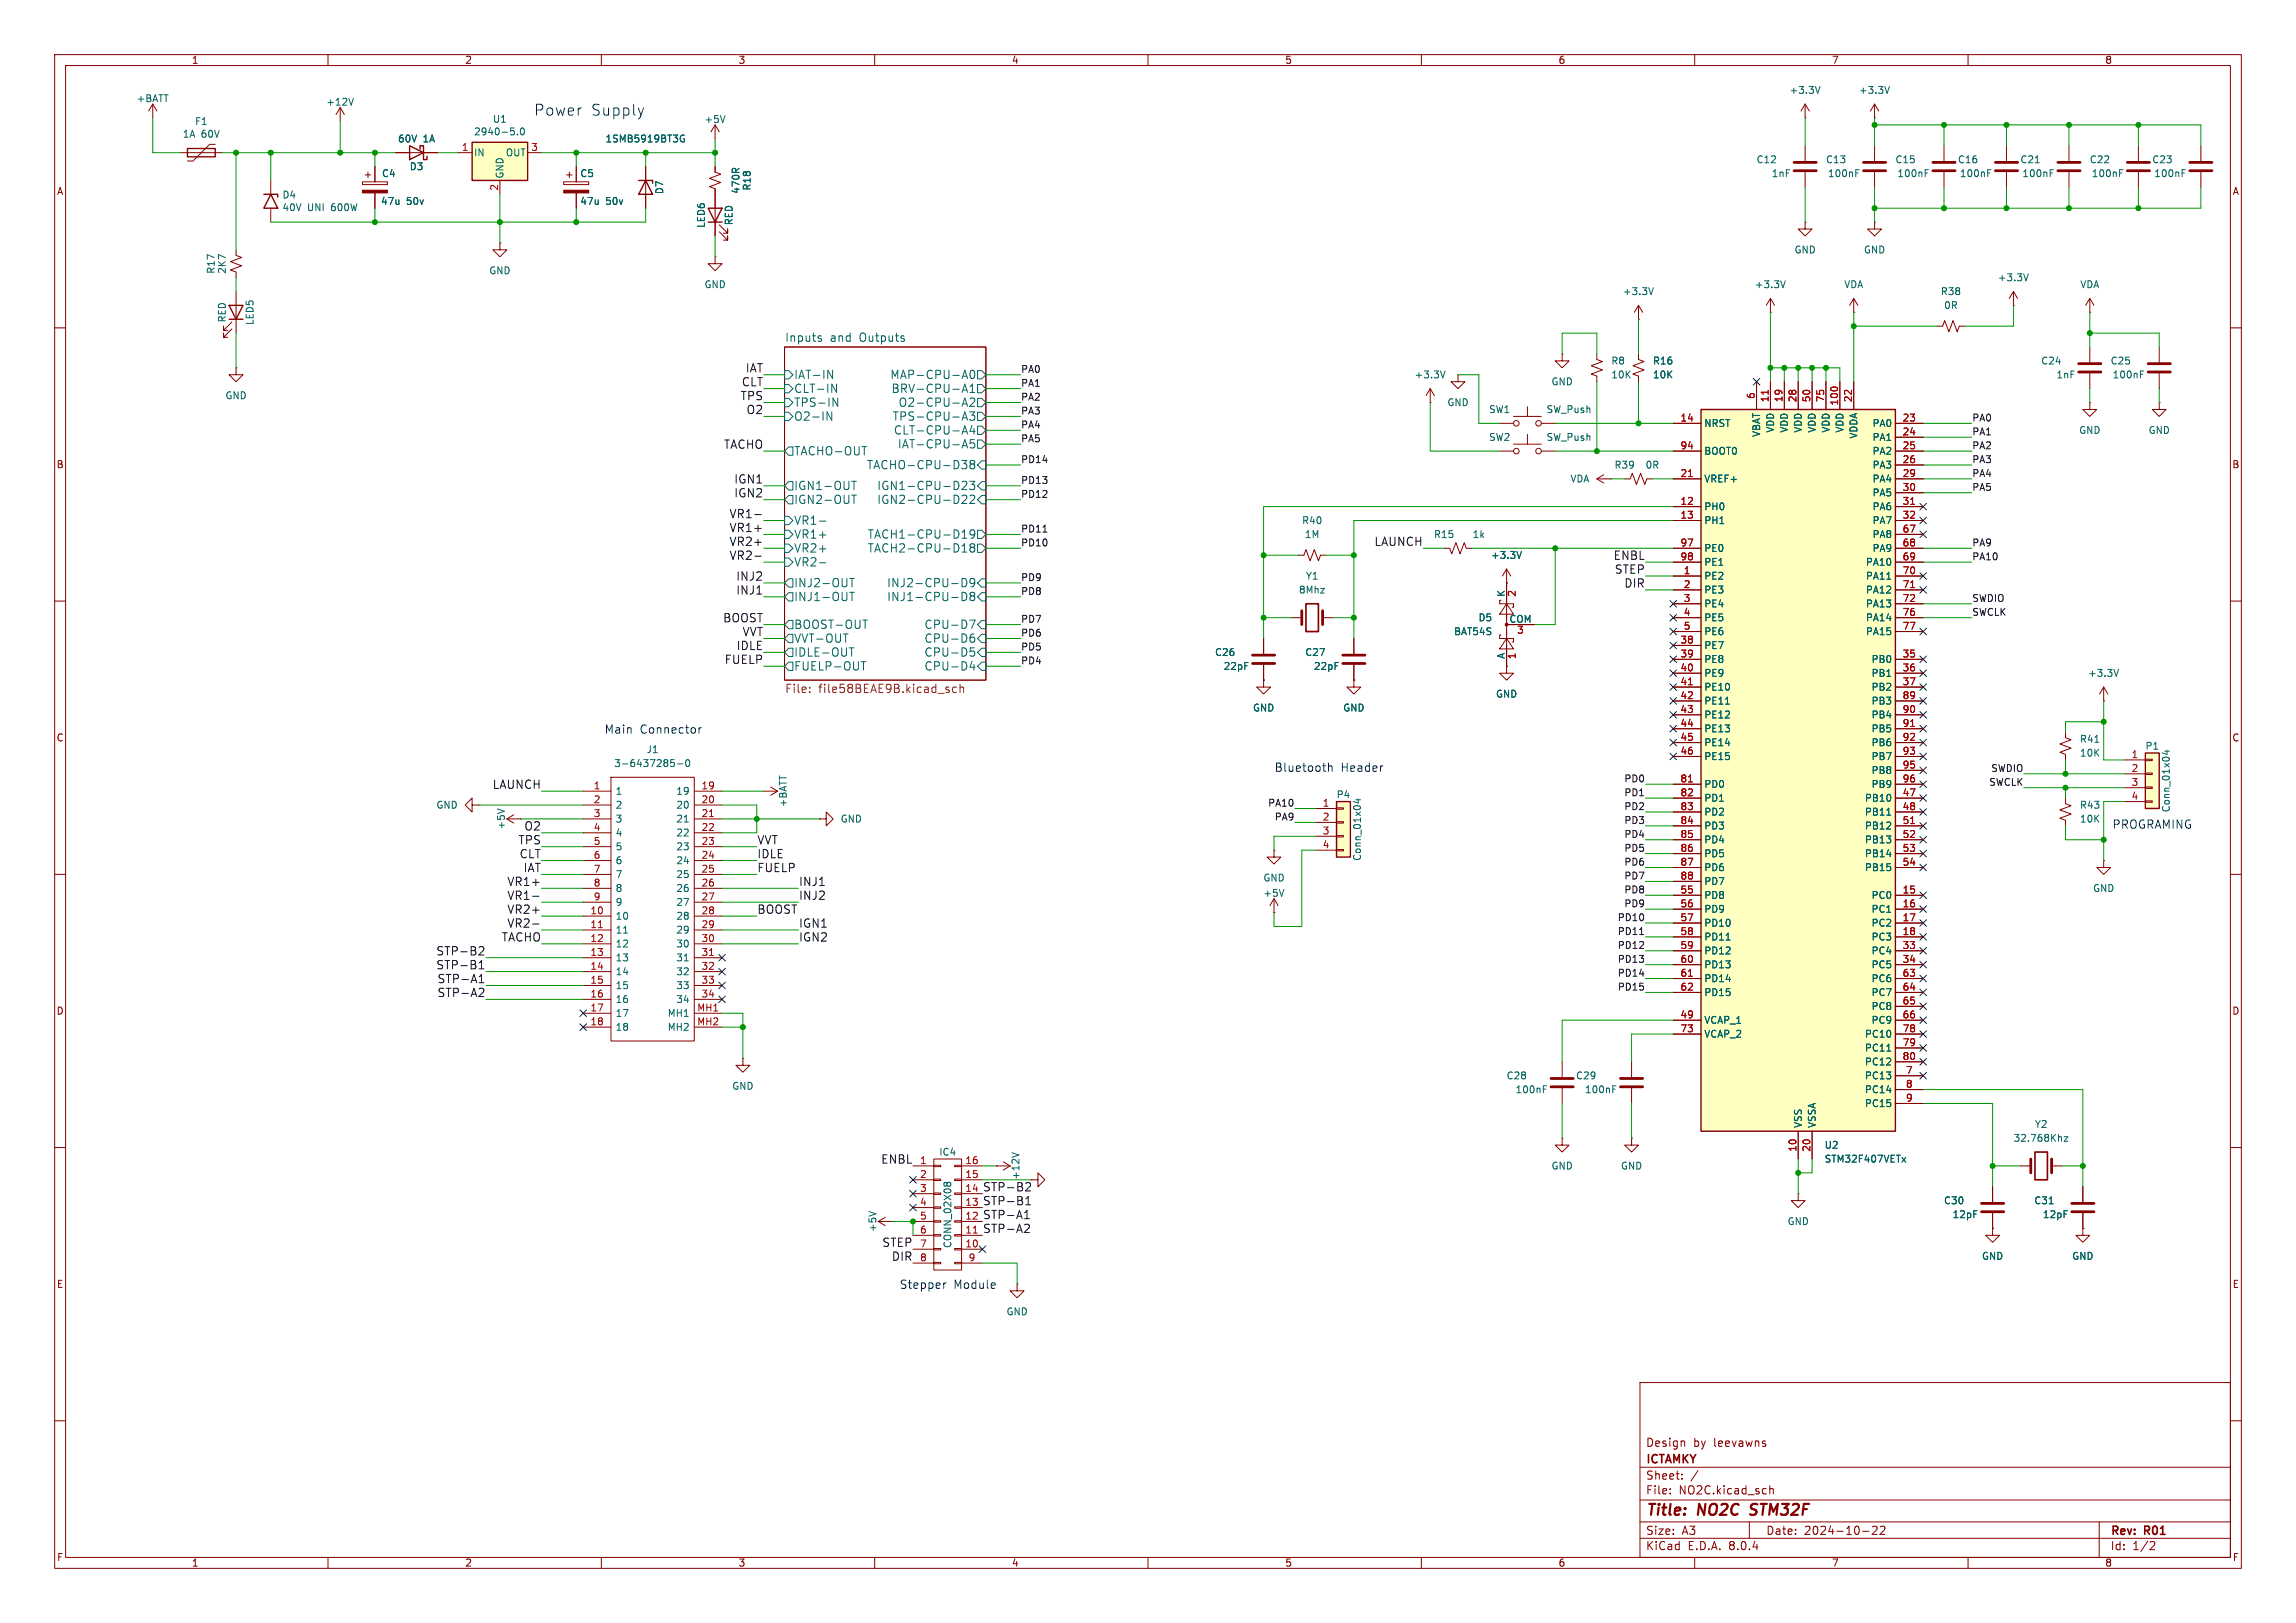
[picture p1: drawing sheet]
<svg xmlns="http://www.w3.org/2000/svg" width="420mm" height="297mm" viewBox="0 0 420 297" stroke-linecap="round" stroke-linejoin="round" font-family="sans-serif">
<defs><g id="words">
<g font-size="2.8" fill="#0000c2">
<text x="97.7" y="21.3">Power</text>
<text x="108.2" y="21.3">Supply</text>
</g>
<g font-size="2.8" fill="#840000">
<text x="301" y="277.9">Title:</text>
<text x="310.6" y="277.9">NO2C</text>
<text x="321.1" y="277.9">STM32F</text>
</g>
<g font-size="2.1" fill="#006464">
<text x="143.5" y="62.7">Inputs</text>
<text x="151.8" y="62.7">and</text>
<text x="157.2" y="62.7">Outputs</text>
<text x="145.2" y="69.6">IAT-IN</text>
<text x="162.8" y="69.6">MAP-CPU-A0</text>
<text x="145.2" y="74.7">TPS-IN</text>
<text x="145.2" y="72.1">CLT-IN</text>
<text x="145.2" y="77.2">O2-IN</text>
<text x="163" y="72.1">BRV-CPU-A1</text>
<text x="163.2" y="77.2">TPS-CPU-A3</text>
<text x="164.3" y="74.7">O2-CPU-A2</text>
<text x="145.2" y="83.5">TACHO-OUT</text>
<text x="163.4" y="79.7">CLT-CPU-A4</text>
<text x="164.2" y="82.3">IAT-CPU-A5</text>
<text x="145.2" y="89.9">IGN1-OUT</text>
<text x="158.5" y="86.1">TACHO-CPU-D38</text>
<text x="160.4" y="89.9">IGN1-CPU-D23</text>
<text x="145.2" y="92.4">IGN2-OUT</text>
<text x="160.4" y="92.4">IGN2-CPU-D22</text>
<text x="145.2" y="96.2">VR1-</text>
<text x="145.2" y="101.3">VR2+</text>
<text x="145.2" y="98.8">VR1+</text>
<text x="158.7" y="101.3">TACH2-CPU-D18</text>
<text x="158.7" y="98.8">TACH1-CPU-D19</text>
<text x="145.2" y="103.9">VR2-</text>
<text x="145.2" y="107.7">INJ2-OUT</text>
<text x="162.2" y="107.7">INJ2-CPU-D9</text>
<text x="145.2" y="110.2">INJ1-OUT</text>
<text x="162.2" y="110.2">INJ1-CPU-D8</text>
<text x="145.2" y="115.3">BOOST-OUT</text>
<text x="145.2" y="117.8">VVT-OUT</text>
<text x="169" y="115.3">CPU-D7</text>
<text x="169" y="117.8">CPU-D6</text>
<text x="145.2" y="120.4">IDLE-OUT</text>
<text x="145.2" y="122.9">FUELP-OUT</text>
<text x="169" y="120.4">CPU-D5</text>
<text x="169" y="122.9">CPU-D4</text>
</g>
<g font-size="2.1" fill="#0f0f0f">
<text x="135.6" y="70.8">CLT</text>
<text x="136.4" y="68.3">IAT</text>
<text x="135.4" y="73.3">TPS</text>
<text x="136.5" y="75.9">O2</text>
<text x="132.4" y="82.2">TACHO</text>
<text x="134.2" y="88.6">IGN1</text>
<text x="133.4" y="94.9">VR1-</text>
<text x="134.2" y="91.1">IGN2</text>
<text x="133.4" y="100">VR2+</text>
<text x="133.4" y="97.5">VR1+</text>
<text x="251.3" y="100">LAUNCH</text>
<text x="133.4" y="102.6">VR2-</text>
<text x="134.6" y="106.4">INJ2</text>
<text x="295.1" y="102.6">ENBL</text>
<text x="295.3" y="105.1">STEP</text>
<text x="297.1" y="107.6">DIR</text>
<text x="132.2" y="114">BOOST</text>
<text x="134.6" y="108.9">INJ1</text>
<text x="134.7" y="119.1">IDLE</text>
<text x="135.8" y="116.5">VVT</text>
<text x="132.5" y="121.6">FUELP</text>
<text x="90.1" y="144.5">LAUNCH</text>
<text x="94.8" y="154.6">TPS</text>
<text x="95.9" y="152.1">O2</text>
<text x="138.4" y="154.6">VVT</text>
<text x="95" y="157.2">CLT</text>
<text x="95.7" y="159.7">IAT</text>
<text x="138.4" y="157.2">IDLE</text>
<text x="138.4" y="159.7">FUELP</text>
<text x="92.7" y="164.8">VR1-</text>
<text x="92.7" y="162.2">VR1+</text>
<text x="92.7" y="167.3">VR2+</text>
<text x="138.4" y="167.3">BOOST</text>
<text x="146" y="162.2">INJ1</text>
<text x="146" y="164.8">INJ2</text>
<text x="91.7" y="172.4">TACHO</text>
<text x="92.7" y="169.9">VR2-</text>
<text x="146" y="172.4">IGN2</text>
<text x="146" y="169.9">IGN1</text>
<text x="79.7" y="177.5">STP-B1</text>
<text x="79.7" y="174.9">STP-B2</text>
<text x="80" y="180">STP-A1</text>
<text x="80" y="182.6">STP-A2</text>
<text x="161.1" y="213">ENBL</text>
<text x="179.7" y="218.1">STP-B2</text>
<text x="179.7" y="220.7">STP-B1</text>
<text x="179.7" y="225.7">STP-A2</text>
<text x="179.7" y="223.2">STP-A1</text>
<text x="161.3" y="228.3">STEP</text>
<text x="163.1" y="230.8">DIR</text>
</g>
<g font-size="2.1" fill="#725600">
<text x="143.5" y="127.1">File:</text>
<text x="149.7" y="127.1">file58BEAE9B.kicad_sch</text>
</g>
<g font-size="2.1" fill="#0000c2">
<text x="110.5" y="134.4">Main</text>
<text x="117" y="134.4">Connector</text>
<text x="233" y="141.4">Bluetooth</text>
<text x="245.2" y="141.4">Header</text>
<text x="386.3" y="151.9">PROGRAMING</text>
<text x="164.5" y="236">Stepper</text>
<text x="174.4" y="236">Module</text>
</g>
<g font-size="2.1" fill="#840000">
<text x="301" y="268.2">ICTAMKY</text>
<text x="301" y="265">Design</text>
<text x="309.7" y="265">by</text>
<text x="313.5" y="265">leevawns</text>
<text x="301" y="273.7">File:</text>
<text x="301" y="271">Sheet:</text>
<text x="307.1" y="273.7">NO2C.kicad_sch</text>
<text x="301" y="281.1">Size:</text>
<text x="307.6" y="281.1">A3</text>
<text x="323" y="281.1">Date:</text>
<text x="330" y="281.1">2024-10-22</text>
<text x="386" y="281.3">Rev:</text>
<text x="392.4" y="281.3">R01</text>
<text x="301" y="283.9">KiCad</text>
<text x="308.7" y="283.9">E.D.A.</text>
<text x="316.3" y="283.9">8.0.4</text>
<text x="386" y="283.9">Id:</text>
<text x="390.1" y="283.9">1/2</text>
</g>
<g font-size="1.8" fill="#840000">
<text x="35" y="11.9">1</text>
<text x="85" y="11.9">2</text>
<text x="135" y="11.9">3</text>
<text x="185" y="11.9">4</text>
<text x="235" y="11.9">5</text>
<text x="285" y="11.9">6</text>
<text x="335" y="11.9">7</text>
<text x="385" y="11.9">8</text>
<text x="10.3" y="35.9">A</text>
<text x="408.3" y="35.9">A</text>
<text x="10.3" y="85.9">B</text>
<text x="408.2" y="85.9">B</text>
<text x="10.3" y="135.9">C</text>
<text x="408.2" y="135.9">C</text>
<text x="10.3" y="185.9">D</text>
<text x="408.2" y="185.9">D</text>
<text x="10.3" y="235.9">E</text>
<text x="408.3" y="235.9">E</text>
<text x="10.3" y="285.9">F</text>
<text x="35" y="286.9">1</text>
<text x="85" y="286.9">2</text>
<text x="135" y="286.9">3</text>
<text x="185" y="286.9">4</text>
<text x="235" y="286.9">5</text>
<text x="285" y="286.9">6</text>
<text x="335" y="286.9">7</text>
<text x="385" y="286.9">8</text>
<text x="408.3" y="285.9">F</text>
</g>
<g font-size="1.8" fill="#006464">
<text x="327.3" y="17.4">+3.3V</text>
<text x="340" y="17.4">+3.3V</text>
<text x="24.9" y="18.9">+BATT</text>
<text x="35.6" y="23.1">F1</text>
<text x="59.6" y="19.5">+12V</text>
<text x="90.1" y="22.7">U1</text>
<text x="128.8" y="22.7">+5V</text>
<text x="33.3" y="25.4">1A</text>
<text x="36.8" y="25.4">60V</text>
<text x="72.7" y="26.3">60V</text>
<text x="77.4" y="26.3">1A</text>
<text x="86.6" y="28.8">IN</text>
<text x="86.6" y="25">2940-5.0</text>
<text x="92.4" y="28.8">OUT</text>
<text x="110.7" y="26.3">1SMB5919BT3G</text>
<text x="69.8" y="32.6">C4</text>
<text x="74.9" y="31.3">D3</text>
<text x="92.3" y="32.8" transform="rotate(-90 92.3 32.8)">GND</text>
<text x="106.1" y="32.6">C5</text>
<text x="121.5" y="35.6" transform="rotate(-90 121.5 35.6)">D7</text>
<text x="135.5" y="35.6" transform="rotate(-90 135.5 35.6)">470R</text>
<text x="137.5" y="35" transform="rotate(-90 137.5 35)">R18</text>
<text x="321.2" y="30.1">C12</text>
<text x="324" y="32.6">1nF</text>
<text x="333.9" y="30.1">C13</text>
<text x="334.3" y="32.6">100nF</text>
<text x="346.6" y="30.1">C15</text>
<text x="347" y="32.6">100nF</text>
<text x="358" y="30.1">C16</text>
<text x="358.4" y="32.6">100nF</text>
<text x="369.5" y="30.1">C21</text>
<text x="369.8" y="32.6">100nF</text>
<text x="382.2" y="30.1">C22</text>
<text x="382.5" y="32.6">100nF</text>
<text x="393.6" y="30.1">C23</text>
<text x="394" y="32.6">100nF</text>
<text x="51.6" y="36.5">D4</text>
<text x="51.6" y="38.8">40V</text>
<text x="56.2" y="38.8">UNI</text>
<text x="60.7" y="38.8">600W</text>
<text x="69.6" y="37.7">47u</text>
<text x="74.3" y="37.7">50v</text>
<text x="106.1" y="37.7">47u</text>
<text x="110.8" y="37.7">50v</text>
<text x="129.1" y="41.8" transform="rotate(-90 129.1 41.8)">LED6</text>
<text x="134.2" y="41.3" transform="rotate(-90 134.2 41.3)">RED</text>
<text x="328.2" y="46.6">GND</text>
<text x="340.9" y="46.6">GND</text>
<text x="39.5" y="50.2" transform="rotate(-90 39.5 50.2)">R17</text>
<text x="41.5" y="50.2" transform="rotate(-90 41.5 50.2)">2K7</text>
<text x="89.4" y="50.4">GND</text>
<text x="128.8" y="52.9">GND</text>
<text x="320.9" y="52.9">+3.3V</text>
<text x="337.3" y="52.9">VDA</text>
<text x="365.4" y="51.7">+3.3V</text>
<text x="380.4" y="52.9">VDA</text>
<text x="41.5" y="59.1" transform="rotate(-90 41.5 59.1)">RED</text>
<text x="46.6" y="59.6" transform="rotate(-90 46.6 59.6)">LED5</text>
<text x="296.8" y="54.2">+3.3V</text>
<text x="354.9" y="54.2">R38</text>
<text x="355.5" y="56.7">0R</text>
<text x="258.7" y="69.4">+3.3V</text>
<text x="283.7" y="70.7">GND</text>
<text x="294.7" y="66.9">R8</text>
<text x="294.7" y="69.4">10K</text>
<text x="302.3" y="66.9">R16</text>
<text x="302.3" y="69.4">10K</text>
<text x="373.3" y="66.9">C24</text>
<text x="376.1" y="69.4">1nF</text>
<text x="386" y="66.9">C25</text>
<text x="386.4" y="69.4">100nF</text>
<text x="41.1" y="73.3">GND</text>
<text x="264.7" y="74.5">GND</text>
<text x="272.3" y="75.8">SW1</text>
<text x="282.8" y="75.8">SW_Push</text>
<text x="272.3" y="80.9">SW2</text>
<text x="282.8" y="80.9">SW_Push</text>
<text x="311.7" y="78.3">NRST</text>
<text x="311.7" y="83.4">BOOT0</text>
<text x="322.2" y="80.1" transform="rotate(-90 322.2 80.1)">VBAT</text>
<text x="324.7" y="79.3" transform="rotate(-90 324.7 79.3)">VDD</text>
<text x="327.3" y="79.3" transform="rotate(-90 327.3 79.3)">VDD</text>
<text x="329.8" y="79.3" transform="rotate(-90 329.8 79.3)">VDD</text>
<text x="332.3" y="79.3" transform="rotate(-90 332.3 79.3)">VDD</text>
<text x="334.9" y="79.3" transform="rotate(-90 334.9 79.3)">VDD</text>
<text x="337.4" y="79.3" transform="rotate(-90 337.4 79.3)">VDD</text>
<text x="340" y="80.4" transform="rotate(-90 340 80.4)">VDDA</text>
<text x="342.4" y="78.3">PA0</text>
<text x="342.4" y="80.9">PA1</text>
<text x="342.4" y="83.4">PA2</text>
<text x="380.2" y="79.6">GND</text>
<text x="392.9" y="79.6">GND</text>
<text x="287.2" y="88.5">VDA</text>
<text x="295.2" y="86">R39</text>
<text x="300.9" y="86">0R</text>
<text x="311.7" y="88.5">VREF+</text>
<text x="342.4" y="86">PA3</text>
<text x="342.4" y="88.5">PA4</text>
<text x="311.7" y="93.6">PH0</text>
<text x="342.4" y="91">PA5</text>
<text x="342.4" y="93.6">PA6</text>
<text x="238.1" y="96.1">R40</text>
<text x="238.6" y="98.7">1M</text>
<text x="262.2" y="98.7">R15</text>
<text x="269.3" y="98.7">1k</text>
<text x="311.7" y="96.1">PH1</text>
<text x="311.7" y="101.2">PE0</text>
<text x="342.4" y="96.1">PA7</text>
<text x="342.4" y="98.7">PA8</text>
<text x="342.4" y="101.2">PA9</text>
<text x="238.8" y="106.3">Y1</text>
<text x="272.6" y="102.5">+3.3V</text>
<text x="311.7" y="106.3">PE2</text>
<text x="311.7" y="103.7">PE1</text>
<text x="341.2" y="103.7">PA10</text>
<text x="341.2" y="106.3">PA11</text>
<text x="237.5" y="108.8">8Mhz</text>
<text x="270.4" y="113.9">D5</text>
<text x="275.3" y="109.3" transform="rotate(-90 275.3 109.3)">K</text>
<text x="311.7" y="108.8">PE3</text>
<text x="311.7" y="111.4">PE4</text>
<text x="311.7" y="113.9">PE5</text>
<text x="341.2" y="108.8">PA12</text>
<text x="341.2" y="111.4">PA13</text>
<text x="341.2" y="113.9">PA14</text>
<text x="265.9" y="116.4">BAT54S</text>
<text x="276" y="114">COM</text>
<text x="311.7" y="119">PE7</text>
<text x="311.7" y="116.4">PE6</text>
<text x="341.2" y="116.4">PA15</text>
<text x="222.2" y="120.2">C26</text>
<text x="223.7" y="122.8">22pF</text>
<text x="238.7" y="120.2">C27</text>
<text x="240.2" y="122.8">22pF</text>
<text x="275.3" y="120.7" transform="rotate(-90 275.3 120.7)">A</text>
<text x="311.7" y="121.5">PE8</text>
<text x="311.7" y="124.1">PE9</text>
<text x="342.2" y="121.5">PB0</text>
<text x="342.2" y="124.1">PB1</text>
<text x="381.9" y="124.1">+3.3V</text>
<text x="229.1" y="130.4">GND</text>
<text x="245.6" y="130.4">GND</text>
<text x="273.6" y="127.9">GND</text>
<text x="311.7" y="126.6">PE10</text>
<text x="311.7" y="129.1">PE11</text>
<text x="311.7" y="131.7">PE12</text>
<text x="342.2" y="126.6">PB2</text>
<text x="342.2" y="129.1">PB3</text>
<text x="342.2" y="131.7">PB4</text>
<text x="311.7" y="134.2">PE13</text>
<text x="311.7" y="136.8">PE14</text>
<text x="342.2" y="134.2">PB5</text>
<text x="342.2" y="136.8">PB6</text>
<text x="380.4" y="136.1">R41</text>
<text x="392.4" y="137.4">P1</text>
<text x="112.3" y="140.6">3-6437285-0</text>
<text x="118.2" y="138">J1</text>
<text x="311.7" y="139.3">PE15</text>
<text x="342.2" y="139.3">PB7</text>
<text x="342.2" y="141.8">PB8</text>
<text x="380.4" y="138.7">10K</text>
<text x="79.7" y="148.2">GND</text>
<text x="112.5" y="145.6">1</text>
<text x="112.5" y="148.2">2</text>
<text x="123.6" y="145.6">19</text>
<text x="123.6" y="148.2">20</text>
<text x="144.1" y="147.8" transform="rotate(-90 144.1 147.8)">+BATT</text>
<text x="244.4" y="146.3">P4</text>
<text x="311.7" y="144.4">PD0</text>
<text x="311.7" y="146.9">PD1</text>
<text x="311.7" y="149.5">PD2</text>
<text x="341" y="146.9">PB10</text>
<text x="341" y="149.5">PB11</text>
<text x="342.2" y="144.4">PB9</text>
<text x="380.4" y="148.2">R43</text>
<text x="397.1" y="148.8" transform="rotate(-90 397.1 148.8)">Conn_01x04</text>
<text x="92.6" y="151.9" transform="rotate(-90 92.6 151.9)">+5V</text>
<text x="112.5" y="150.7">3</text>
<text x="112.5" y="153.3">4</text>
<text x="112.5" y="155.8">5</text>
<text x="123.6" y="150.7">21</text>
<text x="123.6" y="153.3">22</text>
<text x="123.6" y="155.8">23</text>
<text x="153.7" y="150.7">GND</text>
<text x="311.7" y="152">PD3</text>
<text x="311.7" y="154.5">PD4</text>
<text x="341" y="152">PB12</text>
<text x="341" y="154.5">PB13</text>
<text x="380.4" y="150.7">10K</text>
<text x="112.5" y="158.3">6</text>
<text x="112.5" y="160.9">7</text>
<text x="123.6" y="158.3">24</text>
<text x="123.6" y="160.9">25</text>
<text x="231" y="161.5">GND</text>
<text x="249.1" y="157.6" transform="rotate(-90 249.1 157.6)">Conn_01x04</text>
<text x="311.7" y="157.1">PD5</text>
<text x="311.7" y="159.6">PD6</text>
<text x="341" y="157.1">PB14</text>
<text x="341" y="159.6">PB15</text>
<text x="112.5" y="163.4">8</text>
<text x="112.5" y="166">9</text>
<text x="123.6" y="163.4">26</text>
<text x="123.6" y="166">27</text>
<text x="231" y="164.3">+5V</text>
<text x="311.7" y="164.7">PD8</text>
<text x="311.7" y="167.2">PD9</text>
<text x="311.7" y="162.2">PD7</text>
<text x="342.2" y="164.7">PC0</text>
<text x="342.2" y="167.2">PC1</text>
<text x="382.8" y="163.4">GND</text>
<text x="112.5" y="168.5">10</text>
<text x="112.5" y="171">11</text>
<text x="112.5" y="173.6">12</text>
<text x="123.6" y="168.5">28</text>
<text x="123.6" y="171">29</text>
<text x="123.6" y="173.6">30</text>
<text x="311.7" y="169.8">PD10</text>
<text x="311.7" y="172.3">PD11</text>
<text x="342.2" y="169.8">PC2</text>
<text x="342.2" y="172.3">PC3</text>
<text x="112.5" y="176.1">13</text>
<text x="112.5" y="178.7">14</text>
<text x="123.6" y="176.1">31</text>
<text x="123.6" y="178.7">32</text>
<text x="311.7" y="174.9">PD12</text>
<text x="311.7" y="177.4">PD13</text>
<text x="311.7" y="179.9">PD14</text>
<text x="342.2" y="174.9">PC4</text>
<text x="342.2" y="177.4">PC5</text>
<text x="342.2" y="179.9">PC6</text>
<text x="112.5" y="181.2">15</text>
<text x="112.5" y="183.7">16</text>
<text x="123.6" y="181.2">33</text>
<text x="123.6" y="183.7">34</text>
<text x="311.7" y="182.5">PD15</text>
<text x="342.2" y="182.5">PC7</text>
<text x="342.2" y="185">PC8</text>
<text x="112.5" y="186.3">17</text>
<text x="112.5" y="188.8">18</text>
<text x="122" y="186.3">MH1</text>
<text x="122" y="188.8">MH2</text>
<text x="311.7" y="187.6">VCAP_1</text>
<text x="311.7" y="190.1">VCAP_2</text>
<text x="341" y="190.1">PC10</text>
<text x="342.2" y="187.6">PC9</text>
<text x="275.5" y="197.7">C28</text>
<text x="288.2" y="197.7">C29</text>
<text x="341" y="197.7">PC13</text>
<text x="341" y="192.6">PC11</text>
<text x="341" y="195.2">PC12</text>
<text x="133.9" y="199.6">GND</text>
<text x="277.1" y="200.3">100nF</text>
<text x="289.8" y="200.3">100nF</text>
<text x="341" y="200.3">PC14</text>
<text x="341" y="202.8">PC15</text>
<text x="329.8" y="206.5" transform="rotate(-90 329.8 206.5)">VSS</text>
<text x="332.3" y="206.5" transform="rotate(-90 332.3 206.5)">VSSA</text>
<text x="368.2" y="209.1">32.768Khz</text>
<text x="372.1" y="206.6">Y2</text>
<text x="171.7" y="211.7">IC4</text>
<text x="283.7" y="214.2">GND</text>
<text x="296.4" y="214.2">GND</text>
<text x="333.7" y="210.4">U2</text>
<text x="333.7" y="213">STM32F407VETx</text>
<text x="355.5" y="220.6">C30</text>
<text x="372" y="220.6">C31</text>
<text x="160.5" y="225.6" transform="rotate(-90 160.5 225.6)">+5V</text>
<text x="326.9" y="224.4">GND</text>
<text x="357.1" y="223.1">12pF</text>
<text x="373.6" y="223.1">12pF</text>
<text x="174.2" y="228.5" transform="rotate(-90 174.2 228.5)">CONN_02X08</text>
<text x="362.5" y="230.7">GND</text>
<text x="379" y="230.7">GND</text>
<text x="184" y="240.9">GND</text>
</g>
<g font-size="1.8" fill="#a90000">
<text x="84.4" y="27.7">1</text>
<text x="97.1" y="27.7">3</text>
<text x="91.2" y="35" transform="rotate(-90 91.2 35)">2</text>
<text x="307.3" y="77.2">14</text>
<text x="321.1" y="73.1" transform="rotate(-90 321.1 73.1)">6</text>
<text x="323.6" y="73.7" transform="rotate(-90 323.6 73.7)">11</text>
<text x="326.1" y="73.7" transform="rotate(-90 326.1 73.7)">19</text>
<text x="328.7" y="73.7" transform="rotate(-90 328.7 73.7)">28</text>
<text x="331.2" y="73.7" transform="rotate(-90 331.2 73.7)">50</text>
<text x="333.8" y="73.7" transform="rotate(-90 333.8 73.7)">75</text>
<text x="336.3" y="74.3" transform="rotate(-90 336.3 74.3)">100</text>
<text x="338.8" y="73.7" transform="rotate(-90 338.8 73.7)">22</text>
<text x="347.9" y="77.2">23</text>
<text x="307.3" y="82.3">94</text>
<text x="347.9" y="79.8">24</text>
<text x="347.9" y="82.3">25</text>
<text x="307.3" y="87.4">21</text>
<text x="347.9" y="84.8">26</text>
<text x="347.9" y="87.4">29</text>
<text x="347.9" y="89.9">30</text>
<text x="307.3" y="92.5">12</text>
<text x="307.3" y="95">13</text>
<text x="347.9" y="92.5">31</text>
<text x="347.9" y="95">32</text>
<text x="307.3" y="100.1">97</text>
<text x="347.9" y="97.5">67</text>
<text x="347.9" y="100.1">68</text>
<text x="307.3" y="102.6">98</text>
<text x="307.9" y="105.2">1</text>
<text x="307.9" y="107.7">2</text>
<text x="347.9" y="102.6">69</text>
<text x="347.9" y="105.2">70</text>
<text x="347.9" y="107.7">71</text>
<text x="277.6" y="109.3" transform="rotate(-90 277.6 109.3)">2</text>
<text x="307.9" y="110.2">3</text>
<text x="307.9" y="112.8">4</text>
<text x="347.9" y="110.2">72</text>
<text x="347.9" y="112.8">76</text>
<text x="277.4" y="116.3">3</text>
<text x="307.3" y="117.9">38</text>
<text x="307.9" y="115.3">5</text>
<text x="347.9" y="115.3">77</text>
<text x="277.6" y="120.7" transform="rotate(-90 277.6 120.7)">1</text>
<text x="307.3" y="120.4">39</text>
<text x="307.3" y="122.9">40</text>
<text x="307.3" y="125.5">41</text>
<text x="347.9" y="120.4">35</text>
<text x="347.9" y="122.9">36</text>
<text x="347.9" y="125.5">37</text>
<text x="307.3" y="128">42</text>
<text x="307.3" y="130.6">43</text>
<text x="347.9" y="128">89</text>
<text x="347.9" y="130.6">90</text>
<text x="307.3" y="133.1">44</text>
<text x="307.3" y="135.6">45</text>
<text x="347.9" y="133.1">91</text>
<text x="347.9" y="135.6">92</text>
<text x="307.3" y="138.2">46</text>
<text x="307.3" y="143.3">81</text>
<text x="347.9" y="138.2">93</text>
<text x="347.9" y="140.7">95</text>
<text x="347.9" y="143.3">96</text>
<text x="389.8" y="138.8">1</text>
<text x="389.8" y="141.4">2</text>
<text x="389.8" y="143.9">3</text>
<text x="108.5" y="144.5">1</text>
<text x="108.5" y="147.1">2</text>
<text x="108.5" y="149.6">3</text>
<text x="128.2" y="144.5">19</text>
<text x="128.2" y="147.1">20</text>
<text x="128.2" y="149.6">21</text>
<text x="241.9" y="147.7">1</text>
<text x="307.3" y="145.8">82</text>
<text x="307.3" y="148.3">83</text>
<text x="347.9" y="145.8">47</text>
<text x="347.9" y="148.3">48</text>
<text x="389.8" y="146.4">4</text>
<text x="108.5" y="152.1">4</text>
<text x="108.5" y="154.7">5</text>
<text x="128.2" y="152.1">22</text>
<text x="128.2" y="154.7">23</text>
<text x="241.9" y="150.2">2</text>
<text x="241.9" y="152.8">3</text>
<text x="241.9" y="155.3">4</text>
<text x="307.3" y="150.9">84</text>
<text x="307.3" y="153.4">85</text>
<text x="307.3" y="156">86</text>
<text x="347.9" y="150.9">51</text>
<text x="347.9" y="153.4">52</text>
<text x="347.9" y="156">53</text>
<text x="108.5" y="157.2">6</text>
<text x="108.5" y="159.8">7</text>
<text x="128.2" y="157.2">24</text>
<text x="128.2" y="159.8">25</text>
<text x="307.3" y="158.5">87</text>
<text x="307.3" y="161">88</text>
<text x="347.9" y="158.5">54</text>
<text x="107.9" y="167.4">10</text>
<text x="108.5" y="162.3">8</text>
<text x="108.5" y="164.8">9</text>
<text x="128.2" y="162.3">26</text>
<text x="128.2" y="164.8">27</text>
<text x="128.2" y="167.4">28</text>
<text x="307.3" y="163.6">55</text>
<text x="307.3" y="166.1">56</text>
<text x="347.9" y="163.6">15</text>
<text x="347.9" y="166.1">16</text>
<text x="107.9" y="169.9">11</text>
<text x="107.9" y="172.5">12</text>
<text x="128.2" y="169.9">29</text>
<text x="128.2" y="172.5">30</text>
<text x="307.3" y="168.7">57</text>
<text x="307.3" y="171.2">58</text>
<text x="307.3" y="173.7">59</text>
<text x="347.9" y="168.7">17</text>
<text x="347.9" y="171.2">18</text>
<text x="347.9" y="173.7">33</text>
<text x="107.9" y="175">13</text>
<text x="107.9" y="177.5">14</text>
<text x="128.2" y="175">31</text>
<text x="128.2" y="177.5">32</text>
<text x="307.3" y="176.3">60</text>
<text x="307.3" y="178.8">61</text>
<text x="347.9" y="176.3">34</text>
<text x="347.9" y="178.8">63</text>
<text x="107.9" y="180.1">15</text>
<text x="107.9" y="182.6">16</text>
<text x="107.9" y="185.2">17</text>
<text x="127.4" y="185.2">MH1</text>
<text x="128.2" y="180.1">33</text>
<text x="128.2" y="182.6">34</text>
<text x="307.3" y="181.4">62</text>
<text x="347.9" y="181.4">64</text>
<text x="347.9" y="183.9">65</text>
<text x="107.9" y="187.7">18</text>
<text x="127.4" y="187.7">MH2</text>
<text x="307.3" y="186.4">49</text>
<text x="307.3" y="189">73</text>
<text x="347.9" y="186.4">66</text>
<text x="347.9" y="189">78</text>
<text x="347.9" y="191.5">79</text>
<text x="347.9" y="194.1">80</text>
<text x="348.5" y="196.6">7</text>
<text x="348.5" y="199.1">8</text>
<text x="348.5" y="201.7">9</text>
<text x="168.2" y="213.1">1</text>
<text x="168.2" y="215.6">2</text>
<text x="176.5" y="215.6">15</text>
<text x="176.5" y="213.1">16</text>
<text x="328.7" y="210.9" transform="rotate(-90 328.7 210.9)">10</text>
<text x="331.2" y="210.9" transform="rotate(-90 331.2 210.9)">20</text>
<text x="168.2" y="218.2">3</text>
<text x="168.2" y="220.7">4</text>
<text x="176.5" y="220.7">13</text>
<text x="176.5" y="218.2">14</text>
<text x="168.2" y="223.3">5</text>
<text x="168.2" y="225.8">6</text>
<text x="176.5" y="225.8">11</text>
<text x="176.5" y="223.3">12</text>
<text x="168.2" y="228.3">7</text>
<text x="168.2" y="230.9">8</text>
<text x="176.5" y="228.3">10</text>
<text x="177.1" y="230.9">9</text>
</g>
<g font-size="1.8" fill="#0f0f0f">
<text x="186.7" y="70.9">PA1</text>
<text x="186.7" y="68.3">PA0</text>
<text x="186.7" y="73.4">PA2</text>
<text x="186.7" y="75.9">PA3</text>
<text x="360.7" y="77.2">PA0</text>
<text x="186.7" y="78.5">PA4</text>
<text x="186.7" y="81">PA5</text>
<text x="360.7" y="82.3">PA2</text>
<text x="360.7" y="79.7">PA1</text>
<text x="186.7" y="84.8">PD14</text>
<text x="186.7" y="88.6">PD13</text>
<text x="360.7" y="89.9">PA5</text>
<text x="360.7" y="87.4">PA4</text>
<text x="360.7" y="84.8">PA3</text>
<text x="186.7" y="91.2">PD12</text>
<text x="186.7" y="100.1">PD10</text>
<text x="186.7" y="97.5">PD11</text>
<text x="360.7" y="100.1">PA9</text>
<text x="186.7" y="106.4">PD9</text>
<text x="360.7" y="102.6">PA10</text>
<text x="186.7" y="109">PD8</text>
<text x="360.7" y="110.2">SWDIO</text>
<text x="360.7" y="112.8">SWCLK</text>
<text x="186.7" y="119.1">PD5</text>
<text x="186.7" y="116.6">PD6</text>
<text x="186.7" y="114">PD7</text>
<text x="186.7" y="121.7">PD4</text>
<text x="297" y="143.2">PD0</text>
<text x="363.8" y="143.9">SWCLK</text>
<text x="364.1" y="141.3">SWDIO</text>
<text x="231.9" y="147.7">PA10</text>
<text x="297" y="148.3">PD2</text>
<text x="297" y="145.8">PD1</text>
<text x="233.1" y="150.2">PA9</text>
<text x="297" y="155.9">PD5</text>
<text x="297" y="150.9">PD3</text>
<text x="297" y="153.4">PD4</text>
<text x="297" y="158.5">PD6</text>
<text x="297" y="161">PD7</text>
<text x="297" y="163.6">PD8</text>
<text x="297" y="166.1">PD9</text>
<text x="295.8" y="168.6">PD10</text>
<text x="295.8" y="171.2">PD11</text>
<text x="295.8" y="173.7">PD12</text>
<text x="295.8" y="176.3">PD13</text>
<text x="295.8" y="178.8">PD14</text>
<text x="295.8" y="181.3">PD15</text>
<text x="186.7" y="216" transform="rotate(-90 186.7 216)">+12V</text>
</g>
</g></defs>
<g fill="none" stroke="#840000" stroke-width=".18">
<path d="M10 10h400v277h-400zM12 12h396v273h-396zM60 10v2M110 10v2M160 10v2M210 10v2M260 10v2M310 10v2M360 10v2M130.8 22.9l-.8 1.2M130.8 22.9v2.5M130.8 22.9l.8 1.2"/>
<path d="M391.2 26.7v2.8M391.2 31.5v2.8M10 60h2M91.4 44.5v1.2h1.3l-1.3 1.3-1.2-1.3h1.2M91.4 44.5h.1M354.3 59.7h1l.4-1 .8 2 .8-2 .7 2 .4-1h1M408 60h2M143.5 63.5h36.8v61h-36.8zM261.6 73.7h.1M261.6 71.1l-.7 1.3M261.6 71.1v2.6M261.6 71.1l.8 1.3"/>
<path d="M299.7 64.8v1l1 .4-2 .7 2 .8-2 .8 1 .3v1.1M10 110h2M237.5 101.6h1l.4-1 .7 2 .8-2 .8 2 .4-1h1M247.6 116.8v2.8M408 110h2M231.1 124.5v1.2h1.3l-1.3 1.3-1.2-1.3h1.2M231.1 124.5h.1M247.6 121.7v2.8M10 160h2M408 160h2M10 210h2M408 210h2"/>
<path d="M10 260h2M300 253h108v32h-108zM408 260h2M300 278.5h108M300 274.5h108M300 268.5h108M305.5 273.2v.2M305.5 272.5v.1M307.7 270.5v.2M307.7 269.8v.1M307.9 263.7l.3 .2v.8M310.6 269.1l-1.3 1.9"/>
<path d="M320 278.5v3M322.8 264.2l.2 .2-.2 .3M322.8 263.7l.1 .1M323.7 271.9v1.5M323.7 272.5l.2-.1 .4 .1 .1 .9M342.5 279.4l.6-.1 .2 .1 .1 .3-1 1.1h1M343.9 279.4l.6-.1 .2 .1 .1 .3-.9 1.1h.9M384 278.5v6.5M60 285v2M110 285v2M160 285v2M210 285v2"/>
<path d="M260 285v2M300 281.5h108M310 285v2M340.7 280.2h1.2M360 285v2M393.5 282.1l.5 .1 .2 .3-1 1.1h1"/>
</g>
<path d="M320.1 277.1l.3 .1M320.4 275.4l-.1 .2v.4" fill="none" stroke="#840000" stroke-width=".4"/>
<g fill="none" stroke="#006464" stroke-width=".18">
<path d="M132.6 21.2l-.4 1.2M387.7 31.7h.4M387.7 31.1h.6M143.5 72.9h.8l.7 .8-.7 .7h-.8zM143.5 67.8h.8l.7 .8-.7 .7h-.8zM143.5 70.4h.8l.7 .7-.7 .8h-.8zM143.5 75.4h.8l.7 .8-.7 .8h-.8zM149.9 62h.3l.1 .2-.2 .3h-.3M149.9 61.5h.3M151.3 75.4l.9 1.5v-1.5M151.4 67.8l.9 1.5v-1.5M152.2 70.3l.8 1.5v-1.5"/>
<path d="M152.4 72.8l.8 1.6v-1.6M165.2 62l.3 .2-.3 .3M165.2 61.5h.2M176 74.4l.5-1.6 .5 1.6M176 71.8l.5-1.5 .5 1.5M176.1 76.5h.8M176.1 79h.8M176.1 73.9h.8M176.1 71.4h.8M176.1 68.8h.8M176.5 75.4l.5 1.5M176.5 77.9l.5 1.5"/>
<path d="M176.5 67.8l.5 1.5M177.4 75.4h.9l-.5 .6 .4 .1v.7l-.2 .1h-.4l-.2-.1M177.4 73l.6-.2 .2 .2 .1 .3-.9 1.1h.9M177.4 71.8h.9M177.4 70.7l.5-.4v1.5M177.7 67.8h.1a.81 .81 0 0 1 .5 .7 .81 .81 0 0 1-.5 .8 1.01 1.01 0 0 1-.1-1.5zM177.8 77.8l-.4 1.1h1M178.2 78.4v1M178.8 75.4h.8l.7 .8-.7 .8h-.8zM178.8 78h.8l.7 .7-.7 .8h-.8zM178.8 72.9h.8l.7 .8-.7 .7h-.8zM178.8 70.4h.8l.7 .7-.7 .8h-.8z"/>
<path d="M178.8 67.8h.8l.7 .8-.7 .7h-.8zM264.3 67.9l-.4 1.3M143.5 94.5h.8l.7 .8-.7 .7h-.8zM143.5 99.6h.8l.7 .7-.7 .8h-.8zM143.5 97h.8l.7 .8-.7 .8h-.8zM144.3 90.7h.7v1.5h-.7l-.8-.8zM144.3 88.1h.7v1.6h-.7l-.8-.8zM144.3 81.8h.7v1.5h-.7l-.8-.7zM149.9 95.4h1.2M155.8 88.1h.8M155.8 90.6h.8M156.2 88.1v1.5"/>
<path d="M156.2 90.6v1.5M157.7 81.7h.8M175.9 84.3h1l-.6 .5 .5 .2 .1 .5-.3 .3h-.5M176 97.4l.4-.4v1.5M176 99.9l.4-.4v1.5M176 98.5h.9M176 88.2l.6-.1 .2 .1 .1 .3-1 1.1h1M176 90.8l.6-.2 .2 .2 .1 .2-1 1.1h1M176.1 81.5h.8M176.5 80.5l.5 1.5M177.4 88.1h.9l-.5 .6 .4 .1v.7l-.2 .1h-.4l-.2-.1M177.4 90.8l.6-.2 .2 .2 .1 .2-.9 1.1h.9"/>
<path d="M177.7 84.9l-.3-.3 .3-.3h.3l.3 .3-.3 .3M177.7 84.9l-.3 .3 .1 .4 .2 .2 .5-.1 .1-.2-.1-.4-.2-.2M177.7 84.9h.3M178.2 80.5h-.7l-.1 .7 .3-.2 .5 .1 .1 .2-.1 .5-.2 .2-.6-.2M178.3 97.6l-.3 .3h-.3l-.3-.3 .2-.6h.4l.2 .1a1.01 1.01 0 0 1-.3 1.4h-.3M178.8 80.5h.8l.7 .8-.7 .7h-.8zM178.8 99.6h.8l.7 .7-.7 .8h-.8zM178.8 97h.8l.7 .8-.7 .8h-.8zM178.8 88.9l.8-.8h.7v1.6h-.7zM178.8 91.4l.8-.7h.7v1.5h-.7zM179.6 84.3h.7v1.6h-.7l-.8-.8zM143.5 102.1h.8l.7 .8-.7 .7h-.8z"/>
<path d="M144.3 108.5h.7v1.5h-.7l-.8-.8zM144.3 105.9h.7v1.5h-.7l-.8-.7zM144.3 118.6h.7v1.5h-.7l-.8-.7zM144.3 113.5h.7v1.6h-.7l-.8-.8zM144.3 116.1h.7v1.5h-.7l-.8-.8zM149.9 103h1.2M155.3 118.6h.9M155.4 108.4h.9M155.4 105.9h.9M155.8 118.6v1.5M155.9 105.9v1.5M155.9 108.4v1.5"/>
<path d="M157.8 113.5h.9M176 101h.9M176 105.9a.77 .77 0 0 1 .9 .7 .77 .77 0 0 1-.9 .8zM176 108.4a.77 .77 0 0 1 .9 .8 .77 .77 0 0 1-.9 .7zM177.4 113.5h1l-.7 1.5M177.5 119.2l.5-.1 .3 .3-.1 .6h-.7M177.5 118.6h.7M177.6 116.7l.4-.1 .3 .3-.1 .6h-.6M177.7 100.2l-.3-.3 .3-.4h.3l.3 .3-.3 .4M177.7 100.2l-.3 .2 .1 .5 .2 .1h.5l.1-.3-.1-.4-.2-.1M177.7 109l-.3-.2 .3-.4h.3l.3 .3-.3 .3M177.7 109l-.3 .3 .1 .5 .2 .1 .5-.1 .1-.2-.1-.4-.2-.2"/>
<path d="M177.7 100.2h.3M177.7 109h.3M178.2 116a.54 .54 0 0 0-.7 .4M178.3 106.5l-.3 .3h-.3l-.3-.3 .2-.6h.4l.2 .1a1.01 1.01 0 0 1-.3 1.4h-.3M179.6 108.5h.7v1.5h-.7l-.8-.8zM179.6 105.9h.7v1.5h-.7l-.8-.7zM179.6 118.6h.7v1.5h-.7l-.8-.7zM179.6 113.5h.7v1.6h-.7l-.8-.8zM179.6 116.1h.7v1.5h-.7l-.8-.8zM144.3 121.2h.7v1.5h-.7l-.8-.8zM157.5 121.1h.9M158 121.1v1.5"/>
<path d="M177.8 121l-.4 1.1h1M178.2 121.6v1M179.6 121.2h.7v1.5h-.7l-.8-.8z"/>
</g>
<path d="M148.1 126.6v.1M148.1 125.8v.1M173.6 126.3v.4M175 125.8l-.5-.1-.3 .3v.4l.2 .3h.6M175.6 125.9l.2-.2 .4 .1 .1 .9M175.6 125.2v1.5" fill="none" stroke="#725600" stroke-width=".18"/>
<path d="M389.1 29.7h4.1M389.1 31.2h4.1M245.6 119.9h4.1M245.6 121.4h4.1" fill="none" stroke="#840000" stroke-width=".51"/>
<path d="M244.5 146.7h2.5v10.1h-2.5z" fill="#ffffc2"/>
<g fill="none" stroke="#840000" stroke-width=".18">
<path d="M72.4 27.9h7.6M103.1 33.3h4.6v.5h-4.6zM103.6 32h1M104.1 31.5v1M105.4 30.5v2.8M105.4 35.3v2.8M330.2 26.7v2.8M330.2 31.5v2.8M355.6 26.7v2.8M355.6 31.5v2.8M402.6 26.7v2.8M402.6 31.5v2.8"/>
<path d="M42.4 58.9l-1.5 1.6v-.8v.8h.8M43.2 53.3v7.7M299.7 58.4h.1M299.7 55.9l-.7 1.3M299.7 55.9v2.5M299.7 55.9l.8 1.3M323.8 57.2h.1M323.8 54.6l-.7 1.3M323.8 54.6v2.6M323.8 54.6l.8 1.3M330.2 40.6v1.3h1.3l-1.3 1.3-1.3-1.3h1.3M330.2 40.6h.1"/>
<path d="M339.1 57.2h.1M339.1 54.6l-.8 1.3M339.1 54.6v2.6M339.1 54.6l.8 1.3M342.9 40.6v1.3h1.3l-1.3 1.3-1.3-1.3h1.3M342.9 40.6h.1M368.3 55.9h.1M368.3 53.3l-.8 1.3M368.3 53.3v2.6M368.3 53.3l.8 1.3M42.4 60.2l-1.5 1.5v-.7v.7h.8M266.7 68.6v1.3h1.3l-1.3 1.2-1.3-1.2h1.3"/>
<path d="M266.7 68.6h.1M274.3 77.5h2.6M276.9 76.2h5M279.4 74.4v1.8M279.4 79.5v1.8M281.9 77.5h2.6M285.7 64.8v1.2h1.3l-1.3 1.3-1.2-1.3h1.2M285.7 64.8h.1M292.1 64.8v1l1 .4-2 .7 2 .8-2 .8 1 .3v1.1M274.3 82.6h2.6M276.9 81.3h5M281.9 82.6h2.6"/>
<path d="M292.1 87.6h2.5M292.1 87.6l1.3 .8M293.4 86.9l-1.3 .7M294.6 87.6h.1M297.2 87.6h1l.4-1 .7 2 .8-2 .8 2 .3-1h1.1M236.2 113h1.9M241.9 113h1.9M264.2 100.3h1l.4 1 .7-2 .8 2 .7-2 .4 1h1M274.6 116.2h-.3v.6h2.6v.7h-.3M274.6 109.9h-.3v.6h2.6v.6h-.3M275.6 106.7h.1M275.6 116.8l1.3 1.9h-2.6z"/>
<path d="M275.6 110.5l1.3 1.9h-2.6zM275.6 104.1l.8 1.3M275.6 104.1v17.8M275.6 104.1l-.8 1.3M275.6 114.3h5.1M377.8 134v1l1 .4-2 .7 2 .8-2 .8 1 .3v1.1M384.8 128.3h.1M384.8 125.7l-.8 1.3M384.8 125.7v2.6M384.8 125.7l.8 1.3M233 155.6v1.2h-1.2l1.2 1.3 1.3-1.3h-1.3M233 155.6h.1"/>
<path d="M240.7 148h3.8M240.7 150.5h3.8M240.7 153h3.8M240.7 155.6h3.8M244.5 155.4h1.2v.3h-1.2zM244.5 152.9h1.2v.3h-1.2zM244.5 150.4h1.2v.2h-1.2zM244.5 147.8h1.2v.3h-1.2zM233 167h.1M233 164.5l-.7 1.2M233 164.5v2.5M233 164.5l.8 1.2"/>
<path d="M285.7 194.3v2.8M285.7 199.1v2.8M285.7 208.3v1.3h-1.2l1.2 1.2 1.3-1.2h-1.3M285.7 208.3h.1M298.4 208.3v1.3h-1.2l1.2 1.2 1.3-1.2h-1.3M298.4 208.3h.1M328.9 218.4v1.3h1.3l-1.3 1.3-1.2-1.3h1.2M328.9 218.4h.1M364.5 217.2v2.8M381 217.2v2.8M364.5 224.8v1.3h1.3l-1.3 1.2-1.3-1.2h1.3M364.5 224.8h.1"/>
<path d="M364.5 222v2.8M381 224.8v1.3h1.3l-1.3 1.2-1.3-1.2h1.3M381 224.8h.1M381 222v2.8"/>
<circle cx="277.4" cy="77.5" r=".51"/>
<circle cx="281.4" cy="77.5" r=".51"/>
<circle cx="277.4" cy="82.6" r=".51"/>
<circle cx="281.4" cy="82.6" r=".51"/>
</g>
<path d="M74.9 26.7l2.6 1.2-2.6 1.3zM76.8 27.3v-.6h.7v2.5h.6v-.6M41.9 55.9h2.5l-1.2 2.5zM41.9 58.4h2.5M244.5 146.7h2.5v10.1h-2.5z" fill="none" stroke="#840000" stroke-width=".25"/>
<g fill="none" stroke="#006464" stroke-width=".18">
<path d="M352.2 31.7h.4M352.2 31.1h.6M399.2 31.7h.4M399.2 31.1h.6M302.4 52.6l-.4 1.3M326.6 51.4l-.5 1.2M371 50.1l-.4 1.3M278.3 100.9l-.4 1.3M383.2 135.8h.7M387.5 122.5l-.4 1.3M248 146.4h.9M248.4 146.2v.8l-.9-.3"/>
<path d="M234.9 162.8l-.5 1.2M282.3 199.3h.4M282.3 198.7h.6M374.8 220.3h.8"/>
</g>
<g fill="none" stroke="#840000" stroke-width=".51">
<path d="M328.2 29.7h4M328.2 31.2h4M353.6 29.7h4M353.6 31.2h4M400.6 29.7h4M400.6 31.2h4M238.1 111.8v2.5M241.9 111.8v2.5M283.7 197.4h4.1M283.7 198.9h4.1M362.5 220.2h4M362.5 221.7h4"/>
<path d="M379 220.2h4M379 221.7h4"/>
</g>
<g fill="#840000" stroke="#840000" stroke-width=".18">
<path d="M103.1 34.8h4.6v.5h-4.6z"/>
<circle cx="275.6" cy="114.3" r=".25"/>
</g>
<path d="M238.9 110.5h2.3v5.1h-2.3z" fill="none" stroke="#840000" stroke-width=".3"/>
<path d="M86.4 26h10.1v7h-10.1z" fill="#ffffc2"/>
<path d="M34.3 27.2h5.1v1.5h-5.1zM48.3 35.6h2.5v.5M49.5 35.6l1.3 2.5h-2.5zM86.4 26h10.1v7h-10.1z" fill="none" stroke="#840000" stroke-width=".25"/>
<g fill="none" stroke="#840000" stroke-width=".18">
<path d="M27.9 19.1l-.7 1.2M27.9 19.1v2.5M27.9 19.1l.8 1.2M62.2 19.7l-.7 1.3M62.2 19.7v2.5M62.2 19.7l.8 1.3M330.2 19.1l-.8 1.2M330.2 19.1v2.5M330.2 19.1l.8 1.2M342.9 19.1v2.5M342.9 19.1l-.8 1.2M342.9 19.1l.8 1.2"/>
<path d="M33 27.9h7.6M39.4 26.4h-1l-3.1 3.1h-1M49.5 33v2.6M49.5 38.1v2.5M66.3 33.3h4.6v.5h-4.6zM66.8 32h1M67.3 31.5v1M68.6 30.5v2.8M68.6 35.3v2.8M83.8 27.9h2.6M91.4 33v2.6M96.5 27.9h2.6"/>
<path d="M330.2 21.6h.1M342.9 21.6h.1M342.9 26.7v2.8M342.9 31.5v2.8M367 26.7v2.8M367 31.5v2.8M378.5 26.7v2.8M378.5 31.5v2.8M43.2 45.7v1l1 .4-2 .8 2 .7-2 .8 1 .4v1M382.3 57.2h.1M382.3 54.6l-.8 1.3M382.3 54.6v2.6"/>
<path d="M382.3 54.6l.7 1.3M43.2 67.3v1.3h1.2l-1.2 1.3-1.3-1.3h1.3M43.2 67.3h.1M382.3 63.5v2.8M382.3 68.3v2.8M231.1 116.8v2.8M231.1 121.7v2.8M247.6 124.5v1.2h1.3l-1.3 1.3-1.2-1.3h1.2M247.6 124.5h.1M275.6 121.9v1.3h-1.3l1.3 1.3 1.3-1.3h-1.3M275.6 121.9h.1M86.4 147.3v-1.2l-1.3 1.2 1.3 1.3v-1.3h1.2"/>
<path d="M87.6 147.3h.1M92.7 149.9l1.3 .7M92.7 149.9h2.5M94 149.1l-1.3 .8M106.7 149.9h5.1M106.7 144.8h5.1M106.7 147.3h5.1M106.7 152.4h5.1M106.7 154.9h5.1M106.7 157.5h5.1M111.8 142.2h15.2v48.3h-15.2zM127 149.9h5.1"/>
<path d="M127 144.8h5.1M127 147.3h5.1M127 152.4h5.1M127 154.9h5.1M127 157.5h5.1M139.7 144.8h2.5M141 144l1.2 .8M142.2 144.8l-1.2 .7M149.9 149.9h1.2v-1.3l1.3 1.3-1.3 1.2v-1.2M149.9 149.9h.1M106.7 167.6h5.1M106.7 170.2h5.1"/>
<path d="M106.7 172.7h5.1M106.7 175.3h5.1M106.7 177.8h5.1M106.7 160h5.1M106.7 162.6h5.1M106.7 165.1h5.1M127 167.6h5.1M127 170.2h5.1M127 172.7h5.1M127 175.3h5.1M127 177.8h5.1M127 160h5.1"/>
<path d="M127 162.6h5.1M127 165.1h5.1M106.7 180.3h5.1M106.7 182.9h5.1M106.7 185.4h5.1M106.7 188h5.1M127 180.3h5.1M127 182.9h5.1M127 185.4h5.1M127 188h5.1M135.9 193.7v1.2h1.3l-1.3 1.3-1.3-1.3h1.3M135.9 193.7h.1"/>
<path d="M298.4 194.3v2.8M298.4 199.1v2.8M167 213.4h3.8M167 218.4h3.8M167 215.9h3.8M170.8 218.3h1.3v.3h-1.3zM170.8 215.8h1.3v.2h-1.3zM170.8 213.2h1.3v.3h-1.3zM170.8 212.1h5.1v20.3h-5.1zM174.6 218.3h1.3v.3h-1.3zM174.6 215.8h1.3v.2h-1.3zM174.6 213.2h1.3v.3h-1.3z"/>
<path d="M175.9 213.4h3.8M175.9 218.4h3.8M175.9 215.9h3.8M182.2 213.4h.1M182.2 213.4h2.6M183.5 212.6l1.3 .8M184.8 213.4l-1.3 .7M188.6 215.9h1.3v-1.3l1.2 1.3-1.2 1.3v-1.3M188.6 215.9h.1M369.6 213.4h1.9M375.3 213.4h1.9M160.7 223.5l1.2 .8"/>
<path d="M160.7 223.5h2.5M161.9 222.8l-1.2 .7M163.2 223.5h.1M167 223.5h3.8M167 228.6h3.8M167 226.1h3.8M167 221h3.8M167 231.1h3.8M170.8 231h1.3v.3h-1.3zM170.8 228.5h1.3v.2h-1.3zM170.8 225.9h1.3v.3h-1.3zM170.8 223.4h1.3v.2h-1.3z"/>
<path d="M170.8 220.9h1.3v.2h-1.3zM174.6 231h1.3v.3h-1.3zM174.6 228.5h1.3v.2h-1.3zM174.6 225.9h1.3v.3h-1.3zM174.6 223.4h1.3v.2h-1.3zM174.6 220.9h1.3v.2h-1.3zM175.9 223.5h3.8M175.9 228.6h3.8M175.9 226.1h3.8M175.9 221h3.8M175.9 231.1h3.8M186.1 234.9v1.3h1.2l-1.2 1.3-1.3-1.3h1.3"/>
<path d="M186.1 234.9h.1"/>
</g>
<g fill="none" stroke="#006464" stroke-width=".18">
<path d="M64.6 18l-.4 1.2M332.9 15.8l-.4 1.3M345.6 15.8l-.4 1.3M94.6 24.6v.1M95.4 23.5l.1-.1a.68 .68 0 0 1 .4 .6 .68 .68 0 0 1-.4 .7 .84 .84 0 0 1-.1-1.2zM339.5 31.7h.4M339.5 31.1h.6M363.6 31.7h.4M363.6 31.1h.6M372.3 29.8h.7M375 31.7h.4M375 31.1h.6"/>
<path d="M122.7 139h.6M122.8 139.5h.3l.3 .2-.1 .5-.5 .1M123.9 139.8h1M125.5 139.1l.2-.1a.68 .68 0 0 1 .5 .6 .68 .68 0 0 1-.5 .7l-.3-.5zM91 148l1.3 .5M125.2 150.4h.7M114.1 170.8h.7M125.2 175.8h.7M295 199.3h.4M295 198.7h.6M173.2 216.6l-.3-.2-.2 .2v.2M173.2 216.6l.3-.2h.2l.2 .1v.3"/>
<path d="M173.2 216.6v.2M185.1 210.9l1.3 .5M377.6 208h.6l-.6 .9h.6M158.9 221.7l1.3 .4"/>
</g>
<g fill="none" stroke="#840000" stroke-width=".51">
<path d="M340.9 29.7h4M340.9 31.2h4M365 29.7h4.1M365 31.2h4.1M376.4 29.7h4.1M376.4 31.2h4.1M380.2 66.5h4.1M380.2 68.1h4.1M229.1 119.9h4.1M229.1 121.4h4.1M296.4 197.4h4.1M296.4 198.9h4.1"/>
<path d="M371.5 212.1v2.5M375.3 212.1v2.5"/>
</g>
<path d="M66.3 34.8h4.6v.5h-4.6z" fill="#840000" stroke="#840000" stroke-width=".18"/>
<path d="M129.8 149.4h.7M109.5 169.8h.7M129.8 174.8h.7M178 225.6h.8" fill="none" stroke="#a90000" stroke-width=".18"/>
<path d="M372.2 210.8h2.3v5.1h-2.3z" fill="none" stroke="#840000" stroke-width=".3"/>
<path d="M311.1 74.9h35.6v132.1h-35.6z" fill="#ffffc2"/>
<path d="M129.5 38.1h2.6l-1.3 2.5zM129.5 40.6h2.6M311.1 74.9h35.6v132.1h-35.6z" fill="none" stroke="#840000" stroke-width=".25"/>
<g fill="none" stroke="#840000" stroke-width=".18">
<path d="M130.8 30.5v1l1 .4-2 .7 2 .8-2 .8 1 .3v8.7M130.8 47v1.3h1.3l-1.3 1.2-1.3-1.2h1.3M130.8 47h.1M131.6 42.4l1.5 1.5v-.7v.7h-.8M131.6 41.1l1.5 1.6v-.8v.8h-.8M306.1 77.5h5M321.3 69.9v5M323.8 69.9v5M326.4 69.9v5M328.9 69.9v5M331.5 69.9v5M334 69.9v5"/>
<path d="M336.5 69.9v5M339.1 69.9v5M346.7 77.5h5.1M306.1 92.7h5M306.1 95.3h5M306.1 87.6h5M306.1 82.6h5M346.7 92.7h5.1M346.7 95.3h5.1M346.7 87.6h5.1M346.7 80h5.1M346.7 82.6h5.1"/>
<path d="M346.7 85.1h5.1M346.7 90.2h5.1M346.7 97.8h5.1M306.1 105.4h5M306.1 108h5M306.1 110.5h5M306.1 118.1h5M306.1 113h5M306.1 115.6h5M306.1 100.3h5M306.1 102.9h5M346.7 105.4h5.1"/>
<path d="M346.7 108h5.1M346.7 110.5h5.1M346.7 113h5.1M346.7 115.6h5.1M346.7 100.3h5.1M346.7 102.9h5.1M306.1 120.7h5M306.1 123.2h5M306.1 125.7h5M306.1 128.3h5M306.1 130.8h5M306.1 133.4h5"/>
<path d="M306.1 135.9h5M306.1 138.4h5M346.7 120.7h5.1M346.7 123.2h5.1M346.7 125.7h5.1M346.7 128.3h5.1M346.7 130.8h5.1M346.7 133.4h5.1M346.7 135.9h5.1M346.7 138.4h5.1M306.1 146.1h5M306.1 148.6h5"/>
<path d="M306.1 151.1h5M306.1 153.7h5M306.1 156.2h5M306.1 158.8h5M306.1 143.5h5M346.7 146.1h5.1M346.7 148.6h5.1M346.7 151.1h5.1M346.7 153.7h5.1M346.7 156.2h5.1M346.7 158.8h5.1M346.7 143.5h5.1"/>
<path d="M346.7 141h5.1M377.8 146.1v1l1 .3-2 .8 2 .8-2 .7 1 .4v1M306.1 163.8h5M306.1 166.4h5M306.1 168.9h5M306.1 171.5h5M306.1 174h5M306.1 176.5h5M306.1 179.1h5M306.1 161.3h5M346.7 163.8h5.1M346.7 166.4h5.1"/>
<path d="M346.7 168.9h5.1M346.7 171.5h5.1M346.7 174h5.1M346.7 176.5h5.1M346.7 179.1h5.1M306.1 186.7h5M306.1 181.6h5M306.1 189.2h5M346.7 186.7h5.1M346.7 181.6h5.1M346.7 184.2h5.1M346.7 196.9h5.1"/>
<path d="M346.7 189.2h5.1M346.7 191.8h5.1M346.7 199.4h5.1M346.7 194.3h5.1M328.9 207v5.1M331.5 207v5.1M346.7 201.9h5.1"/>
</g>
<path d="M323.4 71.4v.7M308.9 87.2h.7M349.5 92.3h.7M349.5 107.5h.7M308.9 125.3h.7M349.5 132.9h.7M308.9 143.1h.7M349.5 150.7h.7M308.9 178.7h.7" fill="none" stroke="#a90000" stroke-width=".18"/>
<path d="M345.1 106h.8M315.6 128.8h.8M345.1 149.2h.8M315.7 172h.8M345.1 192.3h.8M347.9 211.8l.7 .9M348.6 211.8l-.7 .9" fill="none" stroke="#006464" stroke-width=".18"/>
<path d="M392.4 137.8h2.6v10.2h-2.6z" fill="#ffffc2"/>
<g fill="none" stroke="#840000" stroke-width=".18">
<path d="M68.6 30.5v2.8M68.6 35.3v2.8M72.4 27.9h2.5M77.5 27.9h2.5M105.4 30.5v2.8M105.4 35.3v2.8M118.1 30.5v7.6M130.8 30.5v1M130.8 34.5v3.6M130.8 40.6v2.6M299.7 64.8v1M299.7 68.8v1.1"/>
<path d="M306.1 77.5h5M321.3 69.9v5M323.8 69.9v5M326.4 69.9v5M328.9 69.9v5M331.5 69.9v5M334 69.9v5M336.5 69.9v5M339.1 69.9v5M346.7 77.5h5.1M382.3 73.7v1.2h1.2l-1.2 1.3-1.3-1.3h1.3M382.3 73.7h.1"/>
<path d="M395 73.7v1.2h1.2l-1.2 1.3-1.3-1.3h1.3M395 73.7h.1M395 63.5v2.8M395 68.3v2.8M306.1 92.7h5M306.1 95.3h5M306.1 87.6h5M306.1 82.6h5M346.7 92.7h5.1M346.7 95.3h5.1M346.7 87.6h5.1M346.7 80h5.1"/>
<path d="M346.7 82.6h5.1M346.7 85.1h5.1M346.7 90.2h5.1M346.7 97.8h5.1M231.1 116.8v2.8M247.6 116.8v2.8M275.6 106.7h.1M275.6 106.7v3.8M275.6 118.1v3.8M275.6 114.3h5.1M306.1 105.4h5M306.1 108h5"/>
<path d="M306.1 110.5h5M306.1 118.1h5M306.1 113h5M306.1 115.6h5M306.1 100.3h5M306.1 102.9h5M346.7 105.4h5.1M346.7 108h5.1M346.7 110.5h5.1M346.7 113h5.1M346.7 115.6h5.1M346.7 100.3h5.1"/>
<path d="M346.7 102.9h5.1M231.1 124.5h.1M231.1 121.7v2.8M247.6 124.5h.1M247.6 121.7v2.8M275.6 121.9h.1M306.1 120.7h5M306.1 123.2h5M306.1 125.7h5M306.1 128.3h5M306.1 130.8h5M306.1 133.4h5"/>
<path d="M306.1 135.9h5M306.1 138.4h5M346.7 120.7h5.1M346.7 123.2h5.1M346.7 125.7h5.1M346.7 128.3h5.1M346.7 130.8h5.1M346.7 133.4h5.1M346.7 135.9h5.1M346.7 138.4h5.1M388.6 139.1h3.8M392.4 138.9h1.3v.3h-1.3z"/>
<path d="M306.1 146.1h5M306.1 148.6h5M306.1 151.1h5M306.1 153.7h5M306.1 156.2h5M306.1 158.8h5M306.1 143.5h5M346.7 146.1h5.1M346.7 148.6h5.1M346.7 151.1h5.1M346.7 153.7h5.1M346.7 156.2h5.1"/>
<path d="M346.7 158.8h5.1M346.7 143.5h5.1M346.7 141h5.1M384.8 157.5v1.3h1.3l-1.3 1.2-1.3-1.2h1.3M384.8 157.5h.1M388.6 141.6h3.8M388.6 144.1h3.8M388.6 146.7h3.8M392.4 146.6h1.3v.2h-1.3zM392.4 144h1.3v.3h-1.3zM392.4 141.5h1.3v.2h-1.3zM306.1 163.8h5"/>
<path d="M306.1 166.4h5M306.1 168.9h5M306.1 171.5h5M306.1 174h5M306.1 176.5h5M306.1 179.1h5M306.1 161.3h5M346.7 163.8h5.1M346.7 166.4h5.1M346.7 168.9h5.1M346.7 171.5h5.1M346.7 174h5.1"/>
<path d="M346.7 176.5h5.1M346.7 179.1h5.1M306.1 186.7h5M306.1 181.6h5M306.1 189.2h5M346.7 186.7h5.1M346.7 181.6h5.1M346.7 184.2h5.1M346.7 196.9h5.1M346.7 189.2h5.1M346.7 191.8h5.1M346.7 199.4h5.1"/>
<path d="M346.7 194.3h5.1M328.9 207v5.1M331.5 207v5.1M346.7 201.9h5.1M364.5 217.2v2.8M381 217.2v2.8M364.5 224.8h.1M364.5 222v2.8M381 224.8h.1M381 222v2.8"/>
</g>
<path d="M116.8 33h2.6v.5M118.1 33l1.3 2.6h-2.6zM392.4 137.8h2.6v10.2h-2.6z" fill="none" stroke="#840000" stroke-width=".25"/>
<g fill="none" stroke="#006464" stroke-width=".18">
<path d="M125 25.4h.2v.5h-.5l-.2-.2M125.2 24.8h-.5l-.2 .2M391.5 68.5h.5M391.5 67.9h.6M278.3 100.9l-.4 1.3M345.1 106h.8M315.6 128.8h.8M396 137.5h.8M396.4 137.3v.8l-.9-.3M345.1 149.2h.8M315.7 172h.8M345.1 192.3h.8"/>
<path d="M347.9 211.8l.7 .9M348.6 211.8l-.7 .9M374.8 220.3h.8"/>
</g>
<path d="M392.9 66.5h4.1M392.9 68.1h4.1" fill="none" stroke="#840000" stroke-width=".51"/>
<g fill="none" stroke="#0f0f0f" stroke-width=".18">
<path d="M138.1 94.2h1.1M190.8 97.4h.7M138.1 101.8h1.1M138.4 108.7h.9M87.6 179.8h.9M87.6 176.2l.5-.4v1.5M87.6 178.7l.5-.4v1.5M87.6 177.3h.9M87.7 173.3l.5-.1 .2 .2 .1 .3-.9 1.1h.9M97.4 164h1.2M97.4 169.1h1.2M149.9 162.1h.9"/>
<path d="M299.9 171h.7M87.9 180.8l.5 .1 .1 .4-.9 1.1h.9M187.6 219.4l.5-.5v1.6M187.7 216.5l.5-.1 .2 .2 .1 .2-.9 1.1h.9M187.4 223h.9M187.4 221.9l.5-.4v1.5M187.6 220.5h.9M187.6 224l.6 .1 .1 .4-.9 1.1h.9"/>
</g>
<path d="M117.7 19.7l-.5 1.4M127.9 133.2v1M128.3 133.2h-.3l-.1 .2M243 139.6v1.6M243 140.3l.2-.2 .4 .1 .1 1M252.8 140.1h.2M173.1 234.8h-.3l-.2 .2M182 234.8l.1 .3-.8 .2" fill="none" stroke="#0000c2" stroke-width=".18"/>
<g fill="none" stroke="#009600" stroke-width=".18">
<path d="M27.9 21.6v6.3h5.1M40.6 27.9h31.8M43.2 27.9v17.8M49.5 27.9v5.1M62.2 22.2v5.7M68.6 27.9v2.6M68.6 38.1v2.5M80 27.9h3.8M91.4 35.6v8.9M99.1 27.9h31.7M105.4 27.9v2.6M105.4 38.1v2.5"/>
<path d="M118.1 38.1v2.5h-68.6M118.1 27.9v2.6M130.8 25.4v5.1M330.2 21.6v5.1M330.2 34.3v6.3M342.9 22.9h59.7v3.8M342.9 21.6v5.1M342.9 34.3v6.3M355.6 22.9v3.8M355.6 34.3v3.8M367 22.9v3.8M367 34.3v3.8"/>
<path d="M378.5 22.9v3.8M378.5 34.3v3.8M391.2 22.9v3.8M391.2 34.3v3.8M402.6 34.3v3.8h-59.7M43.2 50.8v2.5M130.8 43.2v3.8M299.7 58.4v6.4M323.8 57.2v12.7M339.1 59.7h15.2M339.1 57.2v12.7M368.3 55.9v3.8h-8.9"/>
<path d="M382.3 57.2v6.3M43.2 61v6.3M139.7 76.2h3.8M139.7 73.7h3.8M139.7 68.6h3.8M139.7 71.1h3.8M180.3 76.2h6.4M180.3 73.7h6.4M180.3 68.6h6.4M180.3 71.1h6.4M180.3 78.7h6.4M261.6 73.7v8.9h12.7"/>
<path d="M266.7 68.6h3.8v8.9h3.8M284.5 77.5h21.6M285.7 64.8v-3.8h6.4v3.8M292.1 69.9v12.7M299.7 69.9v7.6M323.8 67.3h12.7v2.6M326.4 67.3v2.6M328.9 67.3v2.6M331.5 67.3v2.6M334 67.3v2.6M351.8 77.5h8.9M382.3 71.1v2.6"/>
<path d="M382.3 61h12.7v2.5M395 71.1v2.6M139.7 82.6h3.8M139.7 95.3h3.8M139.7 88.9h3.8M139.7 91.4h3.8M139.7 97.8h3.8M180.3 85.1h6.4M180.3 88.9h6.4M180.3 91.4h6.4M180.3 97.8h6.4M180.3 81.3h6.4"/>
<path d="M284.5 82.6h21.6M294.6 87.6h2.6M302.3 87.6h3.8M306.1 92.7h-75v24.1M306.1 95.3h-58.5v21.5M351.8 87.6h8.9M351.8 85.1h8.9M351.8 80h8.9M351.8 82.6h8.9M351.8 90.2h8.9M139.7 114.3h3.8M139.7 100.3h3.8"/>
<path d="M139.7 102.9h3.8M139.7 109.2h3.8M139.7 116.8h3.8M139.7 106.7h3.8M139.7 119.4h3.8M180.3 114.3h6.4M180.3 100.3h6.4M180.3 109.2h6.4M180.3 116.8h6.4M180.3 106.7h6.4M180.3 119.4h6.4M231.1 101.6h6.4"/>
<path d="M231.1 113h5.1M242.6 101.6h5M243.8 113h3.8M260.3 100.3h3.9M269.2 100.3h36.9M284.5 100.3v14h-3.8M301 108h5.1M301 105.4h5.1M301 102.9h5.1M351.8 113h8.9M351.8 100.3h8.9M351.8 102.9h8.9"/>
<path d="M351.8 110.5h8.9M139.7 121.9h3.8M180.3 121.9h6.4M377.8 139.1v2.5M384.8 132.1h-7v1.9M384.8 128.3v10.8h3.8M87.6 147.3h19.1M95.2 149.9h11.5M99.1 152.4h7.6M99.1 154.9h7.6M99.1 144.8h7.6M99.1 157.5h7.6"/>
<path d="M132.1 147.3h6.3v5.1h-6.3M132.1 154.9h6.3M132.1 149.9h17.8M132.1 144.8h7.6M132.1 157.5h6.3M236.9 150.5h3.8M236.9 148h3.8M240.7 153h-7.7v2.6M240.7 155.6h-2.6v13.9h-5.1v-2.5M301 153.7h5.1M301 148.6h5.1M301 151.1h5.1"/>
<path d="M301 156.2h5.1M301 146.1h5.1M301 158.8h5.1M301 143.5h5.1M370.2 144.1h18.4M370.2 141.6h18.4M377.8 144.1v2M377.8 151.1v2.6h7M388.6 146.7h-3.8v10.8M88.9 175.3h17.8M88.9 177.8h17.8M99.1 170.2h7.6"/>
<path d="M99.1 167.6h7.6M99.1 162.6h7.6M99.1 160h7.6M99.1 165.1h7.6M99.1 172.7h7.6M132.1 170.2h13.9M132.1 167.6h6.3M132.1 162.6h13.9M132.1 160h6.3M132.1 165.1h13.9M132.1 172.7h13.9M301 171.5h5.1"/>
<path d="M301 176.5h5.1M301 179.1h5.1M301 174h5.1M301 166.4h5.1M301 161.3h5.1M301 163.8h5.1M301 168.9h5.1M88.9 182.9h17.8M88.9 180.3h17.8M132.1 185.4h3.8v8.3M132.1 188h3.8M301 181.6h5.1"/>
<path d="M306.1 186.7h-20.4v7.6M306.1 189.2h-7.7v5.1M351.8 199.4h29.2v17.8M179.7 213.4h2.5M179.7 215.9h8.9M285.7 201.9v6.4M298.4 201.9v6.4M328.9 212.1v6.3M331.5 212.1v2.5h-2.6M351.8 201.9h12.7v15.3M364.5 213.4h5.1M377.2 213.4h3.8"/>
<path d="M163.2 223.5h3.8v2.6M179.7 231.1h6.4v3.8"/>
</g>
<g fill="none" stroke="#000084" stroke-width=".18">
<path d="M320.7 69.2l1.2 1.3M321.9 69.2l-1.2 1.3M351.2 92.1l1.2 1.2M351.2 94.6l1.2 1.3M351.2 97.2l1.2 1.2M352.4 92.1l-1.2 1.2M352.4 94.6l-1.2 1.3M352.4 97.2l-1.2 1.2M305.5 117.5l1.2 1.2M305.5 115l1.2 1.2M305.5 109.9l1.2 1.2M305.5 112.4l1.2 1.2"/>
<path d="M306.7 117.5l-1.2 1.2M306.7 115l-1.2 1.2M306.7 109.9l-1.2 1.2M306.7 112.4l-1.2 1.2M351.2 115l1.2 1.2M351.2 107.3l1.2 1.3M351.2 104.8l1.2 1.2M352.4 115l-1.2 1.2M352.4 107.3l-1.2 1.3M352.4 104.8l-1.2 1.2M305.5 122.6l1.2 1.2M305.5 120l1.2 1.3"/>
<path d="M305.5 135.3l1.2 1.2M305.5 130.2l1.2 1.2M305.5 125.1l1.2 1.2M305.5 132.7l1.2 1.3M305.5 127.7l1.2 1.2M305.5 137.8l1.2 1.2M306.7 122.6l-1.2 1.2M306.7 120l-1.2 1.3M306.7 135.3l-1.2 1.2M306.7 130.2l-1.2 1.2M306.7 125.1l-1.2 1.2M306.7 132.7l-1.2 1.3"/>
<path d="M306.7 127.7l-1.2 1.2M306.7 137.8l-1.2 1.2M351.2 120l1.2 1.3M351.2 122.6l1.2 1.2M351.2 125.1l1.2 1.2M351.2 137.8l1.2 1.2M351.2 130.2l1.2 1.2M351.2 135.3l1.2 1.2M351.2 127.7l1.2 1.2M351.2 132.7l1.2 1.3M352.4 120l-1.2 1.3M352.4 122.6l-1.2 1.2"/>
<path d="M352.4 125.1l-1.2 1.2M352.4 137.8l-1.2 1.2M352.4 130.2l-1.2 1.2M352.4 135.3l-1.2 1.2M352.4 127.7l-1.2 1.2M352.4 132.7l-1.2 1.3M351.2 158.1l1.2 1.3M351.2 155.6l1.2 1.2M351.2 150.5l1.2 1.2M351.2 153.1l1.2 1.2M351.2 140.4l1.2 1.2M351.2 142.9l1.2 1.2"/>
<path d="M351.2 148l1.2 1.2M351.2 145.4l1.2 1.3M352.4 158.1l-1.2 1.3M352.4 155.6l-1.2 1.2M352.4 150.5l-1.2 1.2M352.4 153.1l-1.2 1.2M352.4 140.4l-1.2 1.2M352.4 142.9l-1.2 1.2M352.4 148l-1.2 1.2M352.4 145.4l-1.2 1.3M131.5 179.7l1.2 1.2M131.5 177.2l1.2 1.2"/>
<path d="M131.5 174.7l1.2 1.2M132.7 179.7l-1.2 1.2M132.7 177.2l-1.2 1.2M132.7 174.7l-1.2 1.2M351.2 170.8l1.2 1.3M351.2 178.5l1.2 1.2M351.2 175.9l1.2 1.2M351.2 163.2l1.2 1.2M351.2 173.4l1.2 1.2M351.2 165.8l1.2 1.2M351.2 168.3l1.2 1.2M352.4 170.8l-1.2 1.3"/>
<path d="M352.4 178.5l-1.2 1.2M352.4 175.9l-1.2 1.2M352.4 163.2l-1.2 1.2M352.4 173.4l-1.2 1.2M352.4 165.8l-1.2 1.2M352.4 168.3l-1.2 1.2M106.1 187.4l1.2 1.2M106.1 184.8l1.2 1.2M107.3 187.4l-1.2 1.2M107.3 184.8l-1.2 1.2M131.5 182.3l1.2 1.2M132.7 182.3l-1.2 1.2"/>
<path d="M351.2 191.2l1.2 1.2M351.2 193.7l1.2 1.2M351.2 196.2l1.2 1.3M351.2 186.1l1.2 1.2M351.2 188.6l1.2 1.2M351.2 183.5l1.2 1.3M351.2 181l1.2 1.2M352.4 191.2l-1.2 1.2M352.4 193.7l-1.2 1.2M352.4 196.2l-1.2 1.3M352.4 186.1l-1.2 1.2M352.4 188.6l-1.2 1.2"/>
<path d="M352.4 183.5l-1.2 1.3M352.4 181l-1.2 1.2M166.4 217.8l1.2 1.2M166.4 215.3l1.2 1.2M167.6 217.8l-1.2 1.2M167.6 215.3l-1.2 1.2M166.4 220.4l1.2 1.2M167.6 220.4l-1.2 1.2M179.1 228l1.2 1.2M180.3 228l-1.2 1.2"/>
</g>
<path d="M323.4 71.4v.7M308.9 87.2h.7M349.5 92.3h.7M349.5 107.5h.7M308.9 125.3h.7M349.5 132.9h.7M308.9 143.1h.7M349.5 150.7h.7M308.9 178.7h.7" fill="none" stroke="#a90000" stroke-width=".18"/>
<g fill="#009600" stroke="#009600" stroke-width=".18">
<circle cx="323.8" cy="67.3" r=".46"/>
<circle cx="292.1" cy="82.6" r=".46"/>
<circle cx="284.5" cy="100.3" r=".46"/>
<circle cx="299.7" cy="77.5" r=".46"/>
<circle cx="328.9" cy="214.6" r=".46"/>
<circle cx="342.9" cy="22.9" r=".46"/>
<circle cx="339.1" cy="59.7" r=".46"/>
<circle cx="355.6" cy="22.9" r=".46"/>
<circle cx="355.6" cy="38.1" r=".46"/>
<circle cx="342.9" cy="38.1" r=".46"/>
<circle cx="377.8" cy="141.6" r=".46"/>
<circle cx="377.8" cy="144.1" r=".46"/>
<circle cx="384.8" cy="153.7" r=".46"/>
<circle cx="384.8" cy="132.1" r=".46"/>
<circle cx="367" cy="38.1" r=".46"/>
<circle cx="378.5" cy="38.1" r=".46"/>
<circle cx="378.5" cy="22.9" r=".46"/>
<circle cx="367" cy="22.9" r=".46"/>
<circle cx="391.2" cy="38.1" r=".46"/>
<circle cx="391.2" cy="22.9" r=".46"/>
<circle cx="382.3" cy="61" r=".46"/>
<circle cx="381" cy="213.4" r=".46"/>
<circle cx="364.5" cy="213.4" r=".46"/>
<circle cx="334" cy="67.3" r=".46"/>
<circle cx="326.4" cy="67.3" r=".46"/>
<circle cx="328.9" cy="67.3" r=".46"/>
<circle cx="331.5" cy="67.3" r=".46"/>
<circle cx="105.4" cy="40.6" r=".46"/>
<circle cx="49.5" cy="27.9" r=".46"/>
<circle cx="43.2" cy="27.9" r=".46"/>
<circle cx="62.2" cy="27.9" r=".46"/>
<circle cx="68.6" cy="40.6" r=".46"/>
<circle cx="68.6" cy="27.9" r=".46"/>
<circle cx="105.4" cy="27.9" r=".46"/>
<circle cx="231.1" cy="101.6" r=".46"/>
<circle cx="231.1" cy="113" r=".46"/>
<circle cx="247.6" cy="101.6" r=".46"/>
<circle cx="247.6" cy="113" r=".46"/>
<circle cx="167" cy="223.5" r=".46"/>
<circle cx="135.9" cy="188" r=".46"/>
<circle cx="91.4" cy="40.6" r=".46"/>
<circle cx="118.1" cy="27.9" r=".46"/>
<circle cx="138.4" cy="149.9" r=".46"/>
<circle cx="130.8" cy="27.9" r=".46"/>
</g>
<use href="#words"/>
</svg>
